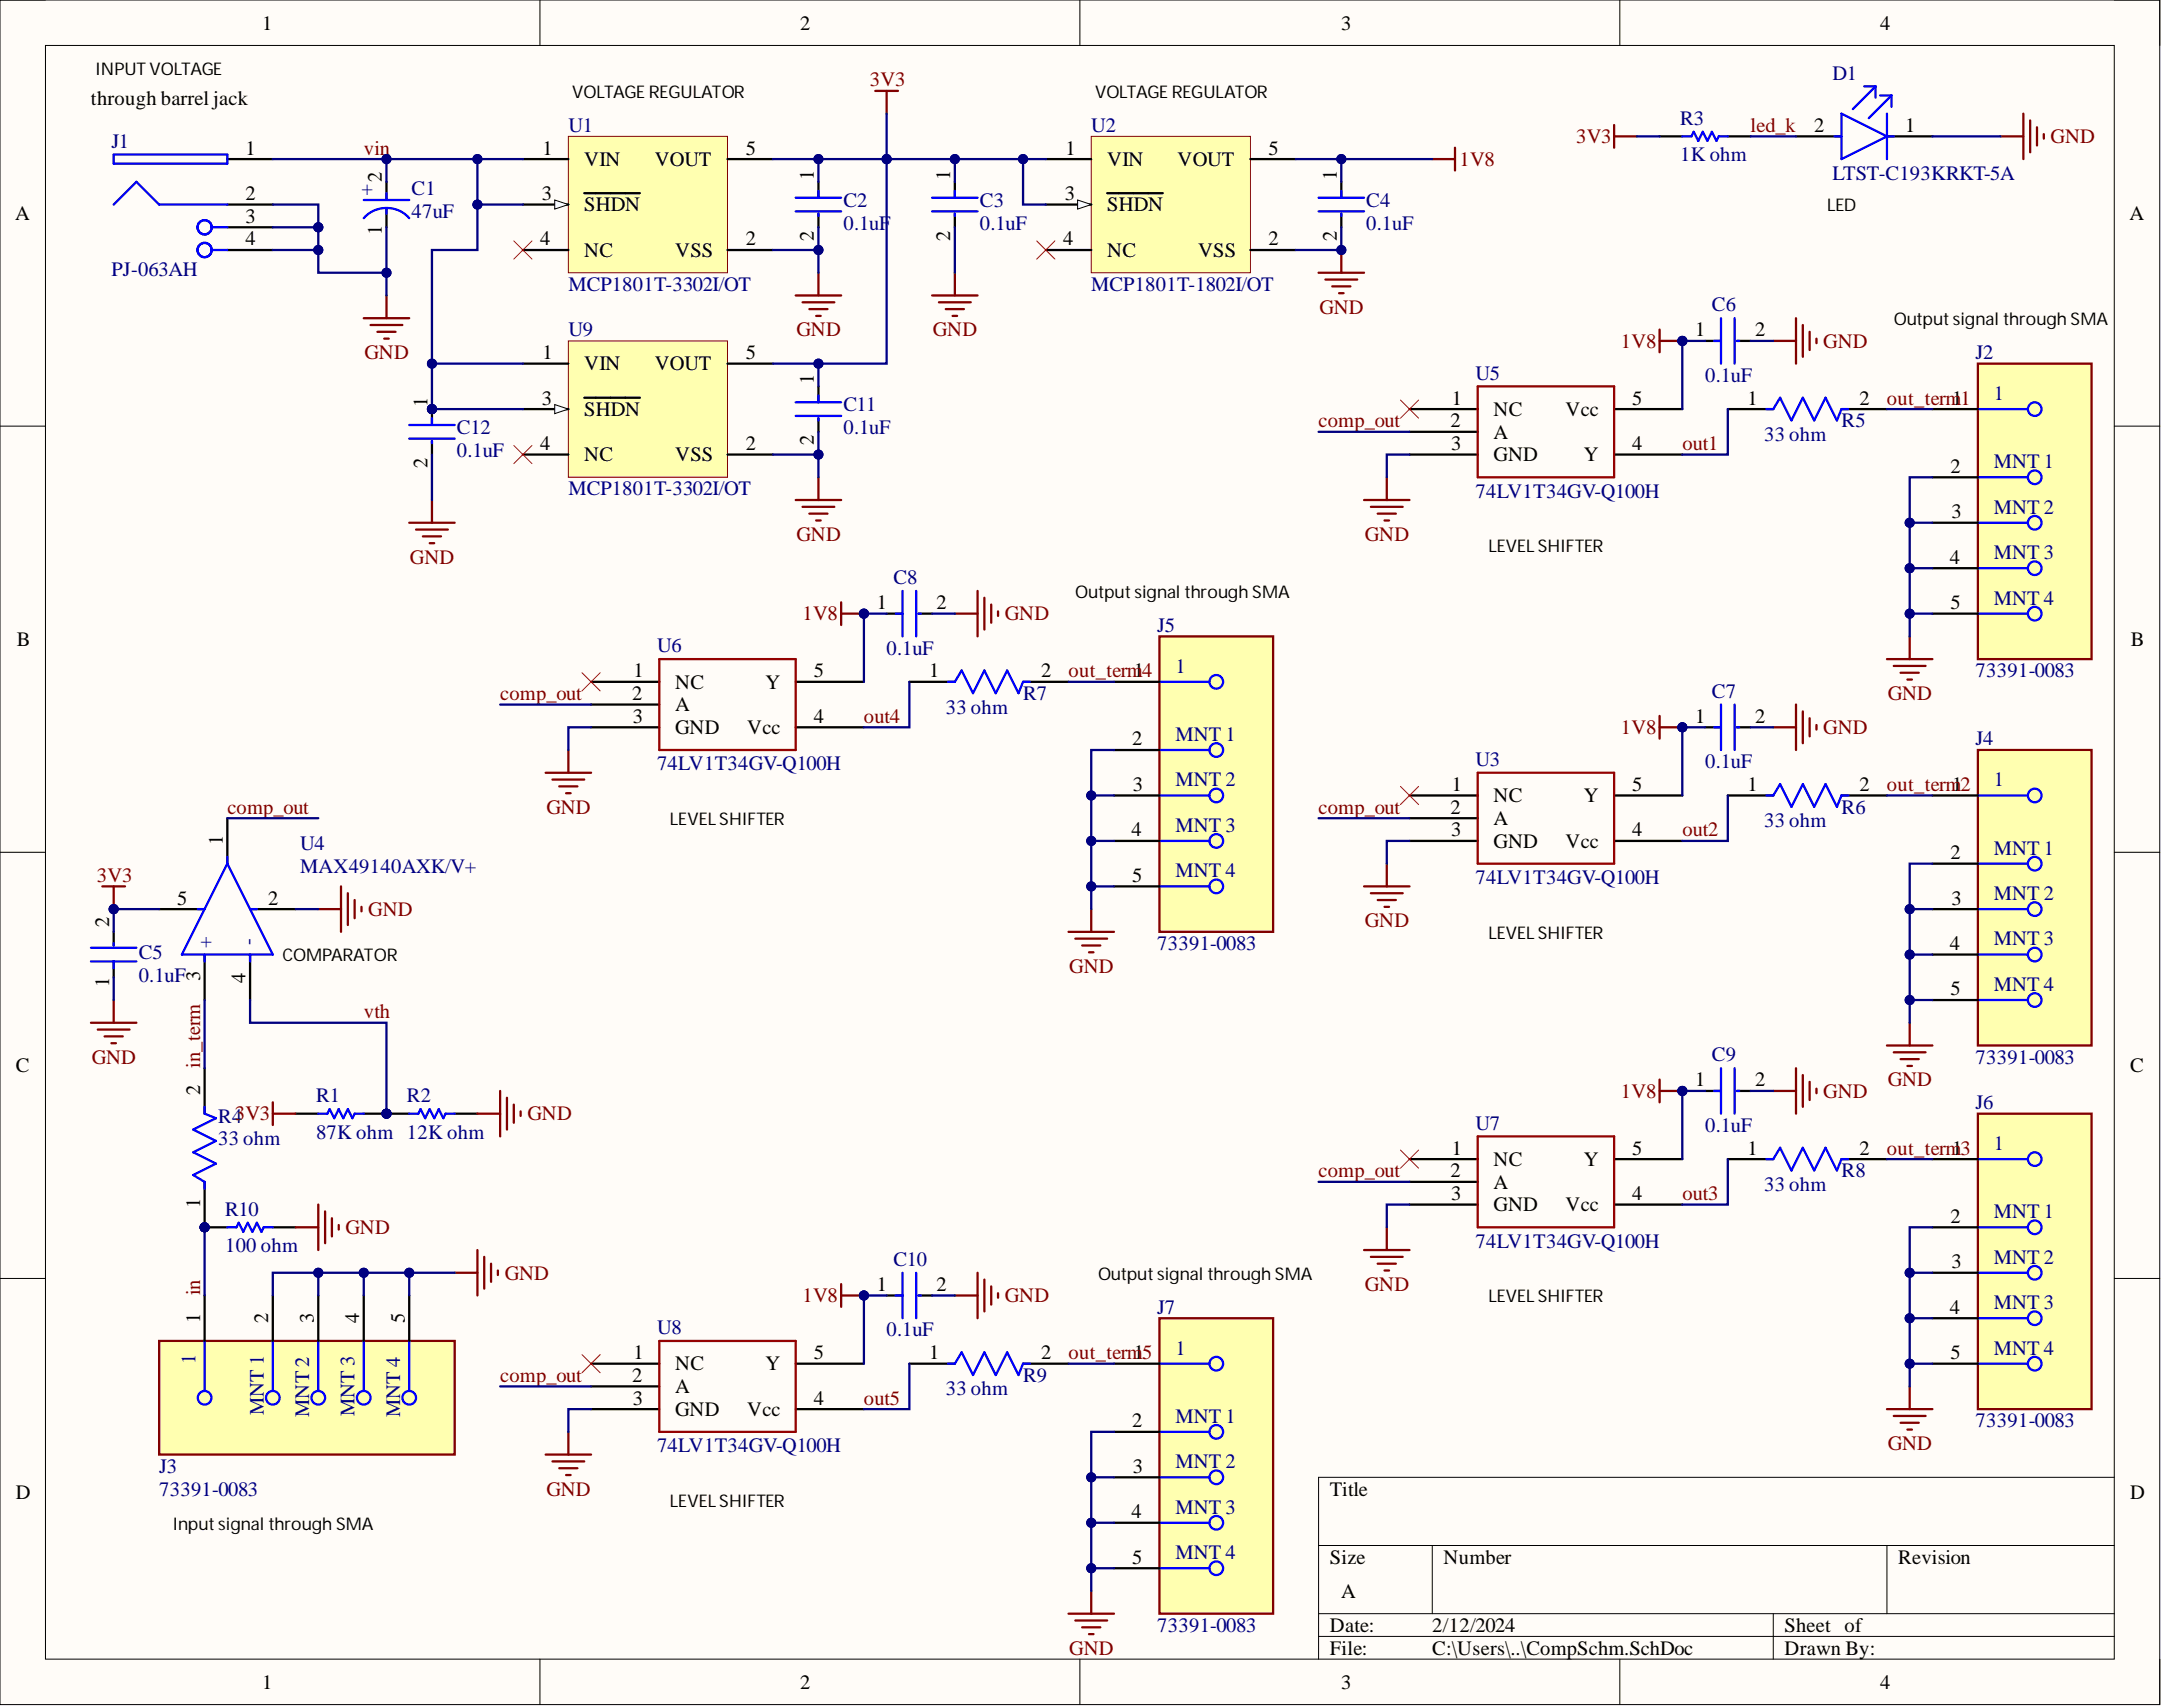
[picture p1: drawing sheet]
<svg xmlns="http://www.w3.org/2000/svg" width="241mm" height="190mm" viewBox="0 0 241 190" stroke-linecap="round" stroke-linejoin="round" font-family="sans-serif">
<defs><g id="words">
<g font-size="2.3">
<text x="29.3" y="3.3">1</text>
<text x="89.3" y="3.3">2</text>
<text x="149.7" y="3.3">3</text>
<text x="209.8" y="3.3">4</text>
<text x="10.1" y="11.7">through barrel jack</text>
<text x="27.4" y="17.2">1</text>
<text x="60.6" y="17.2">1</text>
<text x="83.2" y="17.2">5</text>
<text x="118.9" y="17.2">1</text>
<text x="141.6" y="17.2">5</text>
<text x="202.5" y="14.7">2</text>
<text x="212.6" y="14.7">1</text>
<text x="27.4" y="22.3">2</text>
<text x="42.6" y="20.3" transform="rotate(-90 42.6 20.3)">2</text>
<text x="60.5" y="22.3">3</text>
<text x="65.2" y="18.5">VIN</text>
<text x="65.2" y="23.6">SHDN</text>
<text x="73.1" y="18.5">VOUT</text>
<text x="90.8" y="20" transform="rotate(-90 90.8 20)">1</text>
<text x="106.1" y="20" transform="rotate(-90 106.1 20)">1</text>
<text x="118.8" y="22.3">3</text>
<text x="123.6" y="18.5">VIN</text>
<text x="123.6" y="23.6">SHDN</text>
<text x="131.4" y="18.5">VOUT</text>
<text x="149.2" y="20" transform="rotate(-90 149.2 20)">1</text>
<text x="1.7" y="24.5">A</text>
<text x="27.4" y="24.9">3</text>
<text x="27.4" y="27.4">4</text>
<text x="42.6" y="26.2" transform="rotate(-90 42.6 26.2)">1</text>
<text x="60.3" y="27.4">4</text>
<text x="65.2" y="28.7">NC</text>
<text x="75.4" y="28.7">VSS</text>
<text x="83.2" y="27.4">2</text>
<text x="90.8" y="26.9" transform="rotate(-90 90.8 26.9)">2</text>
<text x="106.1" y="26.9" transform="rotate(-90 106.1 26.9)">2</text>
<text x="118.7" y="27.4">4</text>
<text x="123.6" y="28.7">NC</text>
<text x="133.7" y="28.7">VSS</text>
<text x="141.6" y="27.4">2</text>
<text x="149.2" y="26.9" transform="rotate(-90 149.2 26.9)">2</text>
<text x="237.7" y="24.5">A</text>
<text x="60.6" y="40.1">1</text>
<text x="65.2" y="41.3">VIN</text>
<text x="73.1" y="41.3">VOUT</text>
<text x="83.2" y="40.1">5</text>
<text x="189.2" y="37.5">1</text>
<text x="195.9" y="37.5">2</text>
<text x="47.7" y="45.4" transform="rotate(-90 47.7 45.4)">1</text>
<text x="60.5" y="45.1">3</text>
<text x="65.2" y="46.4">SHDN</text>
<text x="90.8" y="42.9" transform="rotate(-90 90.8 42.9)">1</text>
<text x="161.9" y="47.7">2</text>
<text x="162.1" y="45.1">1</text>
<text x="166.7" y="46.4">NC</text>
<text x="174.7" y="46.4">Vcc</text>
<text x="182.2" y="45.1">5</text>
<text x="195" y="45.1">1</text>
<text x="207.6" y="45.1">2</text>
<text x="217.9" y="45.1">1</text>
<text x="47.7" y="52.3" transform="rotate(-90 47.7 52.3)">2</text>
<text x="60.3" y="50.2">4</text>
<text x="65.2" y="51.5">NC</text>
<text x="75.4" y="51.5">VSS</text>
<text x="83.2" y="50.2">2</text>
<text x="90.8" y="49.7" transform="rotate(-90 90.8 49.7)">2</text>
<text x="162" y="50.2">3</text>
<text x="166.7" y="49">A</text>
<text x="166.7" y="51.5">GND</text>
<text x="176.8" y="51.5">Y</text>
<text x="182.2" y="50.2">4</text>
<text x="217.7" y="52.8">2</text>
<text x="217.8" y="57.8">3</text>
<text x="217.6" y="62.9">4</text>
<text x="97.9" y="68">1</text>
<text x="104.5" y="68">2</text>
<text x="217.7" y="68">5</text>
<text x="1.9" y="72.1">B</text>
<text x="70.7" y="75.6">1</text>
<text x="75.4" y="76.9">NC</text>
<text x="85.4" y="76.9">Y</text>
<text x="90.8" y="75.6">5</text>
<text x="103.7" y="75.6">1</text>
<text x="116.2" y="75.6">2</text>
<text x="126.5" y="75.6">1</text>
<text x="237.8" y="72.1">B</text>
<text x="70.5" y="78.1">2</text>
<text x="70.6" y="80.7">3</text>
<text x="75.4" y="79.4">A</text>
<text x="75.4" y="81.9">GND</text>
<text x="83.4" y="81.9">Vcc</text>
<text x="90.8" y="80.7">4</text>
<text x="126.4" y="83.2">2</text>
<text x="189.2" y="80.7">1</text>
<text x="195.9" y="80.7">2</text>
<text x="126.4" y="88.3">3</text>
<text x="162.1" y="88.3">1</text>
<text x="166.7" y="89.5">NC</text>
<text x="176.8" y="89.5">Y</text>
<text x="182.2" y="88.3">5</text>
<text x="195" y="88.3">1</text>
<text x="207.6" y="88.3">2</text>
<text x="217.9" y="88.3">1</text>
<text x="24.9" y="94.4" transform="rotate(-90 24.9 94.4)">1</text>
<text x="126.3" y="93.3">4</text>
<text x="161.9" y="90.8">2</text>
<text x="162" y="93.3">3</text>
<text x="166.7" y="92.1">A</text>
<text x="166.7" y="94.6">GND</text>
<text x="174.7" y="94.6">Vcc</text>
<text x="182.2" y="93.3">4</text>
<text x="217.7" y="95.9">2</text>
<text x="19.8" y="100.9">5</text>
<text x="29.9" y="100.9">2</text>
<text x="126.4" y="98.4">5</text>
<text x="217.8" y="100.9">3</text>
<text x="12.2" y="103.5" transform="rotate(-90 12.2 103.5)">2</text>
<text x="217.6" y="106">4</text>
<text x="12.2" y="110.2" transform="rotate(-90 12.2 110.2)">1</text>
<text x="22.3" y="109.5" transform="rotate(-90 22.3 109.5)">3</text>
<text x="27.4" y="109.7" transform="rotate(-90 27.4 109.7)">4</text>
<text x="217.7" y="111.1">5</text>
<text x="1.8" y="119.6">C</text>
<text x="237.8" y="119.6">C</text>
<text x="22.3" y="122.3" transform="rotate(-90 22.3 122.3)">2</text>
<text x="189.2" y="121.2">1</text>
<text x="195.9" y="121.2">2</text>
<text x="161.9" y="131.4">2</text>
<text x="162.1" y="128.9">1</text>
<text x="166.7" y="130.1">NC</text>
<text x="176.8" y="130.1">Y</text>
<text x="182.2" y="128.9">5</text>
<text x="195" y="128.9">1</text>
<text x="207.6" y="128.9">2</text>
<text x="217.9" y="128.9">1</text>
<text x="22.3" y="134.8" transform="rotate(-90 22.3 134.8)">1</text>
<text x="162" y="133.9">3</text>
<text x="166.7" y="132.7">A</text>
<text x="166.7" y="135.2">GND</text>
<text x="174.7" y="135.2">Vcc</text>
<text x="182.2" y="133.9">4</text>
<text x="217.7" y="136.5">2</text>
<text x="217.8" y="141.5">3</text>
<text x="22.3" y="147.6" transform="rotate(-90 22.3 147.6)">1</text>
<text x="29.9" y="147.6" transform="rotate(-90 29.9 147.6)">2</text>
<text x="35" y="147.6" transform="rotate(-90 35 147.6)">3</text>
<text x="40.1" y="147.6" transform="rotate(-90 40.1 147.6)">4</text>
<text x="45.2" y="147.6" transform="rotate(-90 45.2 147.6)">5</text>
<text x="97.9" y="144.1">1</text>
<text x="104.5" y="144.1">2</text>
<text x="217.6" y="146.6">4</text>
<text x="70.5" y="154.2">2</text>
<text x="70.7" y="151.7">1</text>
<text x="75.4" y="152.9">NC</text>
<text x="75.4" y="155.5">A</text>
<text x="85.4" y="152.9">Y</text>
<text x="90.8" y="151.7">5</text>
<text x="103.7" y="151.7">1</text>
<text x="116.2" y="151.7">2</text>
<text x="126.5" y="151.7">1</text>
<text x="217.7" y="151.7">5</text>
<text x="70.6" y="156.8">3</text>
<text x="75.4" y="158">GND</text>
<text x="83.4" y="158">Vcc</text>
<text x="90.8" y="156.8">4</text>
<text x="126.4" y="159.3">2</text>
<text x="1.8" y="167.2">D</text>
<text x="126.4" y="164.4">3</text>
<text x="148.4" y="166.9">Title</text>
<text x="237.8" y="167.2">D</text>
<text x="126.3" y="169.4">4</text>
<text x="126.4" y="174.5">5</text>
<text x="148.4" y="174.5">Size</text>
<text x="149.7" y="178.3">A</text>
<text x="161.1" y="174.5">Number</text>
<text x="211.9" y="174.5">Revision</text>
<text x="148.4" y="182.1">Date:</text>
<text x="148.4" y="184.7">File:</text>
<text x="159.9" y="182.1">2/12/2024</text>
<text x="159.9" y="184.7">C:\Users\..\CompSchm.SchDoc</text>
<text x="199.2" y="182.1">Sheet of</text>
<text x="199.2" y="184.7">Drawn By:</text>
<text x="29.3" y="188.5">1</text>
<text x="89.3" y="188.5">2</text>
<text x="149.7" y="188.5">3</text>
<text x="209.8" y="188.5">4</text>
</g>
<g font-size="2.3" fill="#800000">
<text x="97.1" y="9.6">3V3</text>
<text x="40.6" y="17.2">vin</text>
<text x="175.9" y="16">3V3</text>
<text x="195.4" y="14.7">led_k</text>
<text x="228.9" y="16">GND</text>
<text x="162.9" y="18.5">1V8</text>
<text x="147.3" y="35">GND</text>
<text x="40.7" y="40.1">GND</text>
<text x="88.9" y="37.5">GND</text>
<text x="104.1" y="37.5">GND</text>
<text x="180.9" y="38.8">1V8</text>
<text x="203.5" y="38.8">GND</text>
<text x="147.2" y="47.7">comp_out</text>
<text x="210.6" y="45.1">out_term1</text>
<text x="187.8" y="50.2">out1</text>
<text x="45.8" y="62.9">GND</text>
<text x="88.9" y="60.4">GND</text>
<text x="152.3" y="60.4">GND</text>
<text x="89.6" y="69.2">1V8</text>
<text x="112.2" y="69.2">GND</text>
<text x="119.3" y="75.6">out_term4</text>
<text x="55.8" y="78.1">comp_out</text>
<text x="96.4" y="80.7">out4</text>
<text x="180.9" y="81.9">1V8</text>
<text x="203.5" y="81.9">GND</text>
<text x="210.7" y="78.1">GND</text>
<text x="210.6" y="88.3">out_term2</text>
<text x="25.4" y="90.8">comp_out</text>
<text x="61" y="90.8">GND</text>
<text x="147.2" y="90.8">comp_out</text>
<text x="187.8" y="93.3">out2</text>
<text x="10.8" y="98.4">3V3</text>
<text x="41.1" y="102.2">GND</text>
<text x="152.3" y="103.5">GND</text>
<text x="40.6" y="113.6">vth</text>
<text x="119.3" y="108.6">GND</text>
<text x="10.2" y="118.7">GND</text>
<text x="22.3" y="119.2" transform="rotate(-90 22.3 119.2)">in_term</text>
<text x="58.9" y="125">GND</text>
<text x="180.9" y="122.5">1V8</text>
<text x="203.5" y="122.5">GND</text>
<text x="210.7" y="121.2">GND</text>
<text x="147.2" y="131.4">comp_out</text>
<text x="210.6" y="128.9">out_term3</text>
<text x="38.6" y="137.7">GND</text>
<text x="187.8" y="133.9">out3</text>
<text x="56.3" y="142.8">GND</text>
<text x="22.3" y="144.6" transform="rotate(-90 22.3 144.6)">in</text>
<text x="89.6" y="145.3">1V8</text>
<text x="112.2" y="145.3">GND</text>
<text x="152.3" y="144.1">GND</text>
<text x="55.8" y="154.2">comp_out</text>
<text x="119.3" y="151.7">out_term5</text>
<text x="96.4" y="156.8">out5</text>
<text x="210.7" y="161.8">GND</text>
<text x="61" y="166.9">GND</text>
<text x="119.3" y="184.7">GND</text>
</g>
<g font-size="2.3" fill="#000080">
<text x="204.5" y="8.9">D1</text>
<text x="12.4" y="16.5">J1</text>
<text x="63.4" y="14.7">U1</text>
<text x="121.8" y="14.7">U2</text>
<text x="187.5" y="14">R3</text>
<text x="40.3" y="21.8">+</text>
<text x="45.9" y="21.8">C1</text>
<text x="94.1" y="23.1">C2</text>
<text x="109.4" y="23.1">C3</text>
<text x="152.5" y="23.1">C4</text>
<text x="187.5" y="18">1K ohm</text>
<text x="204.5" y="20">LTST-C193KRKT-5A</text>
<text x="45.9" y="24.3">47uF</text>
<text x="94.1" y="25.6">0.1uF</text>
<text x="109.4" y="25.6">0.1uF</text>
<text x="152.5" y="25.6">0.1uF</text>
<text x="12.4" y="30.8">PJ-063AH</text>
<text x="63.4" y="32.5">MCP1801T-3302I/OT</text>
<text x="121.8" y="32.5">MCP1801T-1802I/OT</text>
<text x="191.1" y="34.7">C6</text>
<text x="63.4" y="37.5">U9</text>
<text x="220.5" y="40.1">J2</text>
<text x="94.1" y="45.9">C11</text>
<text x="164.7" y="42.4">U5</text>
<text x="190.3" y="42.6">0.1uF</text>
<text x="205.5" y="47.7">R5</text>
<text x="222.5" y="44.6">1</text>
<text x="51" y="48.4">C12</text>
<text x="51" y="51">0.1uF</text>
<text x="94.1" y="48.4">0.1uF</text>
<text x="196.9" y="49.2">33 ohm</text>
<text x="222.5" y="52.3">MNT 1</text>
<text x="63.4" y="55.3">MCP1801T-3302I/OT</text>
<text x="164.7" y="55.5">74LV1T34GV-Q100H</text>
<text x="222.5" y="57.3">MNT 2</text>
<text x="99.7" y="65.2">C8</text>
<text x="222.5" y="62.4">MNT 3</text>
<text x="129.2" y="70.5">J5</text>
<text x="222.5" y="67.5">MNT 4</text>
<text x="73.3" y="72.8">U6</text>
<text x="99" y="73">0.1uF</text>
<text x="131.2" y="75.1">1</text>
<text x="191.1" y="77.9">C7</text>
<text x="220.5" y="75.6">73391-0083</text>
<text x="105.6" y="79.6">33 ohm</text>
<text x="114.2" y="78.1">R7</text>
<text x="131.2" y="82.7">MNT 1</text>
<text x="220.5" y="83.2">J4</text>
<text x="73.3" y="86">74LV1T34GV-Q100H</text>
<text x="131.2" y="87.8">MNT 2</text>
<text x="164.7" y="85.5">U3</text>
<text x="190.3" y="85.7">0.1uF</text>
<text x="222.5" y="87.8">1</text>
<text x="33.5" y="94.9">U4</text>
<text x="131.2" y="92.8">MNT 3</text>
<text x="196.9" y="92.3">33 ohm</text>
<text x="205.5" y="90.8">R6</text>
<text x="222.5" y="95.4">MNT 1</text>
<text x="33.5" y="97.4">MAX49140AXK/V+</text>
<text x="131.2" y="97.9">MNT 4</text>
<text x="164.7" y="98.7">74LV1T34GV-Q100H</text>
<text x="222.5" y="100.4">MNT 2</text>
<text x="15.5" y="107">C5</text>
<text x="23.6" y="105.8" transform="rotate(-90 23.6 105.8)">+</text>
<text x="28.4" y="105.5" transform="rotate(-90 28.4 105.5)">-</text>
<text x="129.2" y="106">73391-0083</text>
<text x="222.5" y="105.5">MNT 3</text>
<text x="15.5" y="109.6">0.1uF</text>
<text x="222.5" y="110.6">MNT 4</text>
<text x="191.1" y="118.5">C9</text>
<text x="220.5" y="118.7">73391-0083</text>
<text x="24.4" y="125.3">R43V3</text>
<text x="35.3" y="123">R1</text>
<text x="45.4" y="123">R2</text>
<text x="220.5" y="123.8">J6</text>
<text x="24.4" y="127.8">33 ohm</text>
<text x="35.3" y="127.1">87K ohm 12K ohm</text>
<text x="164.7" y="126.1">U7</text>
<text x="190.3" y="126.3">0.1uF</text>
<text x="205.5" y="131.4">R8</text>
<text x="222.5" y="128.3">1</text>
<text x="25.1" y="135.7">R10</text>
<text x="196.9" y="132.9">33 ohm</text>
<text x="222.5" y="136">MNT 1</text>
<text x="25.1" y="139.8">100 ohm</text>
<text x="99.7" y="141.3">C10</text>
<text x="164.7" y="139.2">74LV1T34GV-Q100H</text>
<text x="222.5" y="141">MNT 2</text>
<text x="73.3" y="148.9">U8</text>
<text x="99" y="149.1">0.1uF</text>
<text x="129.2" y="146.6">J7</text>
<text x="222.5" y="146.1">MNT 3</text>
<text x="21.8" y="152.3" transform="rotate(-90 21.8 152.3)">1</text>
<text x="105.6" y="155.7">33 ohm</text>
<text x="114.2" y="154.2">R9</text>
<text x="131.2" y="151.2">1</text>
<text x="222.5" y="151.2">MNT 4</text>
<text x="29.4" y="157.9" transform="rotate(-90 29.4 157.9)">MNT 1</text>
<text x="34.5" y="158.1" transform="rotate(-90 34.5 158.1)">MNT 2</text>
<text x="39.6" y="158" transform="rotate(-90 39.6 158)">MNT 3</text>
<text x="44.7" y="158.2" transform="rotate(-90 44.7 158.2)">MNT 4</text>
<text x="131.2" y="158.8">MNT 1</text>
<text x="220.5" y="159.3">73391-0083</text>
<text x="17.8" y="164.4">J3</text>
<text x="17.8" y="166.9">73391-0083</text>
<text x="73.3" y="162.1">74LV1T34GV-Q100H</text>
<text x="131.2" y="163.9">MNT 2</text>
<text x="131.2" y="168.9">MNT 3</text>
<text x="131.2" y="174">MNT 4</text>
<text x="129.2" y="182.1">73391-0083</text>
</g>
<g font-size="1.9">
<text x="10.7" y="8.4">INPUT VOLTAGE</text>
<text x="63.9" y="10.9">VOLTAGE REGULATOR</text>
<text x="122.2" y="10.9">VOLTAGE REGULATOR</text>
<text x="203.9" y="23.6">LED</text>
<text x="211.4" y="36.3">Outputsignal through SMA</text>
<text x="166.1" y="61.6">LEVELSHIFTER</text>
<text x="120" y="66.7">Outputsignal through SMA</text>
<text x="74.8" y="92.1">LEVELSHIFTER</text>
<text x="31.5" y="107.3">COMPARATOR</text>
<text x="166.1" y="104.8">LEVELSHIFTER</text>
<text x="122.6" y="142.8">Outputsignal through SMA</text>
<text x="166.1" y="145.3">LEVELSHIFTER</text>
<text x="19.3" y="170.7">Inputsignal through SMA</text>
<text x="74.8" y="168.2">LEVELSHIFTER</text>
</g>
</g></defs>
<path d="M0 0h241v190.2h-241z" fill-rule="evenodd" fill="#fffcf8"/>
<path d="M0 0h241v190.2h-241z" fill="none" stroke="#000" stroke-width=".11"/>
<path d="M5.1 5.1h230.9v180.1h-230.9z" fill-rule="evenodd" fill="#fffcf8"/>
<g fill="none" stroke="#000" stroke-width=".11">
<path d="M0 0h5.1M5.1 5.1h230.9v180.1h-230.9zM60.3 0v5.1M120.5 0v5.1M180.8 0v5.1M236 0h5v5.1M0 47.6h5.1M236 47.6h5M0 95.1h5.1M236 95.1h5M0 142.7h5.1M236 142.7h5"/>
<path d="M147.2 172.5h88.8M159.9 172.5v7.6M210.6 172.5v7.6M236 164.9h-88.8v20.3M60.3 185.2v5M120.5 185.2v5M147.2 180.1h88.8M147.2 182.6h88.8M180.8 185.2v5M197.9 180.1v5.1M241 185.2v5"/>
</g>
<path d="M25.4 17.8h5M25.4 22.8h5M25.4 25.4h5M25.4 27.9h5" fill="none" stroke="#000" stroke-width=".25"/>
<g fill="none" stroke="#00f" stroke-width=".25">
<path d="M12.7 17.2h12.7v1.1h-12.7zM12.7 22.8l2.5-2.5 2.6 2.5h7.6M23.6 27.9h1.8M23.6 25.4h1.8"/>
<circle cx="22.8" cy="27.9" r=".79"/>
<circle cx="22.8" cy="25.4" r=".79"/>
<circle cx="22.8" cy="25.4" r=".8"/>
<circle cx="22.8" cy="27.9" r=".8"/>
</g>
<path d="M121.8 15.2h17.8v15.2h-17.8z" fill-rule="evenodd" fill="#ffffb0"/>
<path d="M121.8 15.2h17.8v15.2h-17.8z" fill="none" stroke="#800000" stroke-width=".11"/>
<path d="M116.7 17.8h5.1M116.7 22.8h5.1M139.6 27.9h5" fill="none" stroke="#000" stroke-width=".25"/>
<path d="M120.3 22.3l1.5 .5-1.5 .5z" fill="#f8fcff"/>
<path d="M120.3 22.3l1.5 .5-1.5 .5z" fill="none" stroke="#000" stroke-width=".11"/>
<path d="M139.6 17.8h5M116.7 27.9h5.1M123.6 21.6h6.2" fill="none" stroke="#000" stroke-width=".25"/>
<path d="M17.8 149.6h32.9v12.7h-32.9z" fill-rule="evenodd" fill="#ffffb0"/>
<path d="M17.8 149.6h32.9v12.7h-32.9z" fill="none" stroke="#800000" stroke-width=".25"/>
<g fill="none" stroke="#00f" stroke-width=".25">
<path d="M22.8 149.6v5.6M30.4 149.6v5.6M35.5 149.6v5.6M40.6 149.6v5.6M45.7 149.6v5.6"/>
<circle cx="22.8" cy="156" r=".76"/>
<circle cx="30.4" cy="156" r=".76"/>
<circle cx="35.5" cy="156" r=".76"/>
<circle cx="40.6" cy="156" r=".76"/>
<circle cx="45.7" cy="156" r=".76"/>
</g>
<path d="M22.8 144.6v5M30.4 144.6v5M35.5 144.6v5M40.6 144.6v5M45.7 144.6v5" fill="none" stroke="#000" stroke-width=".25"/>
<path d="M220.8 40.6h12.6v33h-12.6z" fill-rule="evenodd" fill="#ffffb0"/>
<path d="M40.6 35.5h5.1M41.4 36.3h3.5M42.1 37h2.1M42.9 37.8h.5M43.1 33v2.5M88.8 33h5.1M89.6 33.7h3.5M90.3 34.5h2.1M91.1 35.3h.5M91.3 30.4v2.6M220.8 40.6h12.6v33h-12.6z" fill="none" stroke="#800000" stroke-width=".25"/>
<g fill="none" stroke="#00f" stroke-width=".25">
<path d="M88.8 22.1h5.1M88.8 23.6h5.1M91.3 21.3v.8M91.3 23.8v.3M220.8 45.7h5.5M220.8 53.3h5.5M220.8 58.3h5.5M220.8 63.4h5.5M220.8 68.5h5.5"/>
<circle cx="227.1" cy="53.3" r=".76"/>
<circle cx="227.1" cy="58.3" r=".76"/>
<circle cx="227.1" cy="45.7" r=".76"/>
<circle cx="227.1" cy="63.4" r=".76"/>
<circle cx="227.1" cy="68.5" r=".76"/>
</g>
<path d="M91.3 20.3v1.8M91.3 23.8v1.6M215.7 45.7h5.1M215.7 53.3h5.1M215.7 58.3h5.1M215.7 63.4h5.1M215.7 68.5h5.1" fill="none" stroke="#000" stroke-width=".25"/>
<path d="M115.7 26.9l2 2M117.7 26.9l-2 2" fill="none" stroke="#f00" stroke-width=".11"/>
<path d="M63.4 15.2h17.8v15.2h-17.8z" fill-rule="evenodd" fill="#ffffb0"/>
<path d="M63.4 15.2h17.8v15.2h-17.8z" fill="none" stroke="#800000" stroke-width=".11"/>
<path d="M58.4 17.8h5M58.4 22.8h5M81.2 27.9h5.1" fill="none" stroke="#000" stroke-width=".25"/>
<path d="M61.9 22.3l1.5 .5-1.5 .5z" fill="#f8fcff"/>
<path d="M61.9 22.3l1.5 .5-1.5 .5z" fill="none" stroke="#000" stroke-width=".11"/>
<path d="M81.2 17.8h5.1M58.4 27.9h5M65.2 21.6h6.2M106.6 20.3v1.8M106.6 23.8v1.6M149.7 20.3v1.8M149.7 23.8v1.6" fill="none" stroke="#000" stroke-width=".25"/>
<path d="M57.3 26.9l2.1 2M59.4 26.9l-2.1 2" fill="none" stroke="#f00" stroke-width=".11"/>
<path d="M104 22.1h5.1M104 23.6h5.1M106.6 21.3v.8M106.6 23.8v.3M147.2 22.1h5M147.2 23.6h5M149.7 21.3v.8M149.7 23.8v.3" fill="none" stroke="#00f" stroke-width=".25"/>
<path d="M104 33h5.1M104.8 33.7h3.5M105.6 34.5h2M106.3 35.3h.5M106.6 30.4v2.6M147.2 30.4h5M147.9 31.2h3.6M148.7 32h2M149.5 32.7h.5M149.7 27.9v2.5" fill="none" stroke="#800000" stroke-width=".25"/>
<circle cx="149.7" cy="27.9" r=".51" fill="#000080"/>
<circle cx="149.7" cy="27.9" r=".51" fill="none" stroke="#000080" stroke-width=".11"/>
<path d="M25.4 91.3v5.1M17.8 101.5h5M22.8 106.5v5.1M27.9 106.5v5.1M27.9 101.5h5.1" fill="none" stroke="#000" stroke-width=".25"/>
<path d="M25.4 96.4l5 10.1h-10.1zM25.4 95.6v.8M22.1 101.5h.7M22.8 106.5v.8M27.9 106.5v.8M27.9 101.5h.8" fill="none" stroke="#00f" stroke-width=".25"/>
<path d="M38.1 98.9v5.1M38.8 99.7v3.5M35.5 101.5h2.6M39.6 100.4v2.1M40.3 101.2v.5M53.3 139.5v5.1M50.7 142h2.6M54 140.3v3.5M54.8 141v2.1M55.6 141.8v.5" fill="none" stroke="#800000" stroke-width=".25"/>
<circle cx="43.1" cy="124.3" r=".51" fill="#000080"/>
<circle cx="43.1" cy="124.3" r=".51" fill="none" stroke="#000080" stroke-width=".11"/>
<path d="M33 124.3h2.5M40.6 124.3h2.5" fill="none" stroke="#000" stroke-width=".25"/>
<circle cx="43.1" cy="124.3" r=".51" fill="#000080"/>
<circle cx="43.1" cy="124.3" r=".51" fill="none" stroke="#000080" stroke-width=".11"/>
<path d="M35.5 124.3h1l.3-.5 .5 1 .5-1 .5 1 .5-1 .5 1 .3-.5h1" fill="none" stroke="#00f" stroke-width=".25"/>
<circle cx="43.1" cy="124.3" r=".51" fill="#000080"/>
<circle cx="43.1" cy="124.3" r=".51" fill="none" stroke="#000080" stroke-width=".11"/>
<path d="M43.1 124.3h2.6" fill="none" stroke="#000" stroke-width=".25"/>
<circle cx="43.1" cy="124.3" r=".51" fill="#000080"/>
<circle cx="43.1" cy="124.3" r=".51" fill="none" stroke="#000080" stroke-width=".11"/>
<path d="M185.2 15.2h2.6M192.8 15.2h2.6M200.5 15.2h5M210.6 15.2h5.1M190.3 38h1.8M193.9 38h1.5M12.7 104v1.5M12.7 107.3v1.8M50.7 124.3h2.6" fill="none" stroke="#000" stroke-width=".25"/>
<g fill="none" stroke="#00f" stroke-width=".25">
<path d="M187.8 15.2h1l.2-.5 .5 1 .5-1 .6 1 .5-1 .5 1 .2-.5h1M204.8 15.2h.7M205.5 12.7l5.1 2.5-5.1 2.6zM208.1 9.6h1.2M209.3 9.6l-2.5 2.6M209.3 9.6v1.3M209.8 10.7h1.3M210.6 12.7v5.1M210.6 15.2h.8M211.1 10.7l-2.5 2.5M211.1 10.7v1.2M191.3 38h.8"/>
<path d="M192.1 35.5v5.1M193.6 35.5v5.1M193.9 38h.2M10.1 107.3h5.1M10.1 105.8h5.1M12.7 105.3v.2M12.7 107.3v.8M45.7 124.3h1l.2-.5 .5 1 .6-1 .5 1 .5-1 .5 1 .2-.5h1"/>
</g>
<g fill="none" stroke="#800000" stroke-width=".25">
<path d="M223.3 15.2h2.5M225.8 12.7v5.1M226.6 13.4v3.6M227.3 14.2v2M228.1 15v.5M197.9 38h2.6M200.5 35.5v5.1M201.2 36.3v3.5M202 37v2.1M202.7 37.8v.5M210.6 73.6h5.1M211.4 74.3h3.5"/>
<path d="M212.1 75.1h2.1M212.9 75.8h.5M213.1 71v2.6M10.1 114.1h5.1M10.9 114.9h3.6M11.7 115.7h2M12.4 116.4h.5M12.7 111.6v2.5"/>
</g>
<circle cx="22.8" cy="137" r=".51" fill="#000080"/>
<circle cx="22.8" cy="137" r=".51" fill="none" stroke="#000080" stroke-width=".11"/>
<path d="M22.8 131.9v5.1" fill="none" stroke="#000" stroke-width=".25"/>
<circle cx="22.8" cy="137" r=".51" fill="#000080"/>
<circle cx="22.8" cy="137" r=".51" fill="none" stroke="#000080" stroke-width=".11"/>
<path d="M43.1 20.3v2M43.1 23.3v2.1M192.8 45.7h5.1M205.5 45.7h5.1M22.8 119.2v5.1" fill="none" stroke="#000" stroke-width=".25"/>
<path d="M40.6 24.3a3.4 3.4 0 0 1 5.1 0M40.6 22.3h5.1M43.1 21.6v.7M43.1 23.3v.5M197.2 45.7h.7l.8-1.3 1.2 2.5 1.3-2.5 1.3 2.5 1.3-2.5 1.2 2.5 .5-1.2h.8M22.8 123.5v.8l1.3 .5-2.5 1.3 2.5 1.2-2.5 1.3 2.5 1.3-2.5 1.2 1.2 .8v.8" fill="none" stroke="#00f" stroke-width=".25"/>
<g fill="none" stroke="#800000" stroke-width=".25">
<path d="M97.7 10.1h2.5M99 10.1v2.6M159.9 17.8h2.5M162.4 16.5v2.5M180.2 14v2.5M180.2 15.2h2.5M11.4 98.9h2.6M12.7 98.9v2.6M30.4 124.3h2.6M30.4 123v2.6M53.3 124.3h2.5M55.8 121.7v5.1"/>
<path d="M56.6 122.5v3.6M57.3 123.3v2M58.1 124v.5"/>
</g>
<circle cx="12.7" cy="101.5" r=".51" fill="#000080"/>
<circle cx="12.7" cy="101.5" r=".51" fill="none" stroke="#000080" stroke-width=".11"/>
<path d="M185.2 36.8v2.5M185.2 38h2.6" fill="none" stroke="#800000" stroke-width=".25"/>
<circle cx="187.8" cy="38" r=".51" fill="#000080"/>
<circle cx="187.8" cy="38" r=".51" fill="none" stroke="#000080" stroke-width=".11"/>
<path d="M157.3 45.7h7.6M157.3 48.2h7.6M157.3 50.7h7.6M180.2 45.7h7.6M180.2 50.7h7.6" fill="none" stroke="#000" stroke-width=".25"/>
<path d="M164.9 43.1h15.3v10.2h-15.3z" fill="none" stroke="#980000" stroke-width=".25"/>
<path d="M156.3 44.6l2 2.1M158.3 44.6l-2 2.1" fill="none" stroke="#f00" stroke-width=".11"/>
<path d="M152.2 55.8h5.1M153 56.6h3.6M153.8 57.3h2M154.5 58.1h.5M154.8 53.3v2.5" fill="none" stroke="#800000" stroke-width=".25"/>
<path d="M220.8 83.7h12.6v33h-12.6z" fill-rule="evenodd" fill="#ffffb0"/>
<path d="M152.2 98.9h5.1M153 99.7h3.6M154.8 96.4v2.5M220.8 83.7h12.6v33h-12.6zM153.8 100.4h2M154.5 101.2h.5M210.6 116.7h5.1M211.4 117.4h3.5M212.1 118.2h2.1M212.9 119h.5M213.1 114.1v2.6" fill="none" stroke="#800000" stroke-width=".25"/>
<g fill="none" stroke="#00f" stroke-width=".25">
<path d="M220.8 88.8h5.5M220.8 96.4h5.5M220.8 101.5h5.5M220.8 106.5h5.5M220.8 111.6h5.5"/>
<circle cx="227.1" cy="88.8" r=".76"/>
<circle cx="227.1" cy="96.4" r=".76"/>
<circle cx="227.1" cy="111.6" r=".76"/>
<circle cx="227.1" cy="101.5" r=".76"/>
<circle cx="227.1" cy="106.5" r=".76"/>
</g>
<path d="M157.3 88.8h7.6M157.3 91.3h7.6M157.3 93.8h7.6M180.2 88.8h7.6M180.2 93.8h7.6M215.7 88.8h5.1M215.7 96.4h5.1M215.7 101.5h5.1M215.7 106.5h5.1M215.7 111.6h5.1" fill="none" stroke="#000" stroke-width=".25"/>
<path d="M164.9 86.2h15.3v10.2h-15.3z" fill="none" stroke="#980000" stroke-width=".25"/>
<path d="M156.3 87.8l2 2M158.3 87.8l-2 2" fill="none" stroke="#f00" stroke-width=".11"/>
<path d="M220.8 124.3h12.6v33h-12.6z" fill-rule="evenodd" fill="#ffffb0"/>
<path d="M152.2 139.5h5.1M154.8 137v2.5M220.8 124.3h12.6v33h-12.6zM153 140.3h3.6M153.8 141h2M154.5 141.8h.5M210.6 157.3h5.1M211.4 158h3.5M212.1 158.8h2.1M212.9 159.5h.5M213.1 154.7v2.6" fill="none" stroke="#800000" stroke-width=".25"/>
<g fill="none" stroke="#00f" stroke-width=".25">
<path d="M220.8 129.4h5.5M220.8 137h5.5M220.8 142h5.5M220.8 147.1h5.5M220.8 152.2h5.5"/>
<circle cx="227.1" cy="137" r=".76"/>
<circle cx="227.1" cy="129.4" r=".76"/>
<circle cx="227.1" cy="147.1" r=".76"/>
<circle cx="227.1" cy="152.2" r=".76"/>
<circle cx="227.1" cy="142" r=".76"/>
</g>
<path d="M157.3 129.4h7.6M157.3 131.9h7.6M157.3 134.4h7.6M180.2 129.4h7.6M180.2 134.4h7.6M215.7 129.4h5.1M215.7 137h5.1M215.7 142h5.1M215.7 147.1h5.1M215.7 152.2h5.1" fill="none" stroke="#000" stroke-width=".25"/>
<path d="M164.9 126.8h15.3v10.2h-15.3z" fill="none" stroke="#980000" stroke-width=".25"/>
<path d="M156.3 128.3l2 2.1M158.3 128.3l-2 2.1" fill="none" stroke="#f00" stroke-width=".11"/>
<path d="M129.4 147.1h12.7v33h-12.7z" fill-rule="evenodd" fill="#ffffb0"/>
<path d="M63.4 159.8v2.5M129.4 147.1h12.7v33h-12.7zM60.9 162.3h5.1M61.7 163.1h3.5M62.4 163.9h2M63.2 164.6h.5M121.8 177.5v2.6M119.3 180.1h5M120 180.8h3.6M120.8 181.6h2M121.5 182.4h.5" fill="none" stroke="#800000" stroke-width=".25"/>
<g fill="none" stroke="#00f" stroke-width=".25">
<path d="M129.4 152.2h5.6M129.4 159.8h5.6M129.4 164.9h5.6M129.4 169.9h5.6M129.4 175h5.6"/>
<circle cx="135.7" cy="152.2" r=".76"/>
<circle cx="135.7" cy="159.8" r=".76"/>
<circle cx="135.7" cy="175" r=".76"/>
<circle cx="135.7" cy="164.9" r=".76"/>
<circle cx="135.7" cy="169.9" r=".76"/>
</g>
<path d="M66 152.2h7.6M66 154.7h7.6M66 157.3h7.6M88.8 152.2h7.6M88.8 157.3h7.6M124.3 152.2h5.1M124.3 159.8h5.1M124.3 164.9h5.1M124.3 169.9h5.1M124.3 175h5.1" fill="none" stroke="#000" stroke-width=".25"/>
<path d="M73.6 149.6h15.2v10.2h-15.2z" fill="none" stroke="#980000" stroke-width=".25"/>
<path d="M65 151.2l2 2M67 151.2l-2 2" fill="none" stroke="#f00" stroke-width=".11"/>
<path d="M129.4 71h12.7v33h-12.7z" fill-rule="evenodd" fill="#ffffb0"/>
<path d="M129.4 71h12.7v33h-12.7zM60.9 86.2h5.1M61.7 87h3.5M62.4 87.8h2M63.2 88.5h.5M63.4 83.7v2.5M119.3 104h5M120 104.8h3.6M120.8 105.5h2M121.5 106.3h.5M121.8 101.5v2.5" fill="none" stroke="#800000" stroke-width=".25"/>
<g fill="none" stroke="#00f" stroke-width=".25">
<path d="M129.4 76.1h5.6M129.4 83.7h5.6M129.4 88.8h5.6M129.4 93.8h5.6M129.4 98.9h5.6"/>
<circle cx="135.7" cy="76.1" r=".76"/>
<circle cx="135.7" cy="83.7" r=".76"/>
<circle cx="135.7" cy="88.8" r=".76"/>
<circle cx="135.7" cy="93.8" r=".76"/>
<circle cx="135.7" cy="98.9" r=".76"/>
</g>
<path d="M66 76.1h7.6M66 78.6h7.6M88.8 76.1h7.6M124.3 76.1h5.1M66 81.2h7.6M88.8 81.2h7.6M124.3 83.7h5.1M124.3 88.8h5.1M124.3 93.8h5.1M124.3 98.9h5.1" fill="none" stroke="#000" stroke-width=".25"/>
<path d="M73.6 73.6h15.2v10.1h-15.2z" fill="none" stroke="#980000" stroke-width=".25"/>
<path d="M65 75.1l2 2M67 75.1l-2 2" fill="none" stroke="#f00" stroke-width=".11"/>
<circle cx="22.8" cy="137" r=".51" fill="#000080"/>
<circle cx="22.8" cy="137" r=".51" fill="none" stroke="#000080" stroke-width=".11"/>
<path d="M22.8 137h2.6" fill="none" stroke="#000" stroke-width=".25"/>
<circle cx="22.8" cy="137" r=".51" fill="#000080"/>
<circle cx="22.8" cy="137" r=".51" fill="none" stroke="#000080" stroke-width=".11"/>
<path d="M190.3 81.2h1.8M192.8 88.8h5.1M193.9 81.2h1.5M205.5 88.8h5.1M30.4 137h2.6" fill="none" stroke="#000" stroke-width=".25"/>
<path d="M192.1 78.6v5.1M193.6 78.6v5.1M191.3 81.2h.8M193.9 81.2h.2M197.2 88.8h.7l.8-1.3 1.2 2.5 1.3-2.5 1.3 2.5 1.3-2.5 1.2 2.5 .5-1.2h.8M25.4 137h1l.2-.5 .5 1 .6-1 .5 1 .5-1 .5 1 .2-.5h1" fill="none" stroke="#00f" stroke-width=".25"/>
<path d="M185.2 79.9v2.5M200.5 78.6v5.1M201.2 79.4v3.5M185.2 81.2h2.6M197.9 81.2h2.6M202 80.2v2M202.7 80.9v.5M33 137h2.5M35.5 134.4v5.1M36.3 135.2v3.5M37 136v2M37.8 136.7v.5" fill="none" stroke="#800000" stroke-width=".25"/>
<circle cx="187.8" cy="81.2" r=".51" fill="#000080"/>
<circle cx="187.8" cy="81.2" r=".51" fill="none" stroke="#000080" stroke-width=".11"/>
<path d="M190.3 121.7h1.8M192.8 129.4h5.1M193.9 121.7h1.5M205.5 129.4h5.1" fill="none" stroke="#000" stroke-width=".25"/>
<path d="M192.1 119.2v5.1M193.6 119.2v5.1M191.3 121.7h.8M193.9 121.7h.2M197.2 129.4h.7l.8-1.3 1.2 2.5 1.3-2.5 1.3 2.5 1.3-2.5 1.2 2.5 .5-1.2h.8" fill="none" stroke="#00f" stroke-width=".25"/>
<path d="M200.5 119.2v5.1M201.2 120v3.5M185.2 121.7h2.6M185.2 120.5v2.5M197.9 121.7h2.6M202 120.7v2.1M202.7 121.5v.5" fill="none" stroke="#800000" stroke-width=".25"/>
<circle cx="187.8" cy="121.7" r=".51" fill="#000080"/>
<circle cx="187.8" cy="121.7" r=".51" fill="none" stroke="#000080" stroke-width=".11"/>
<path d="M99 144.6h1.7M101.5 152.2h5.1M102.5 144.6h1.5M114.2 152.2h5.1" fill="none" stroke="#000" stroke-width=".25"/>
<path d="M100 144.6h.7M100.7 142v5.1M102.3 142v5.1M102.5 144.6h.3M105.8 152.2h.8l.7-1.3 1.3 2.6 1.3-2.6 1.2 2.6 1.3-2.6 1.3 2.6 .5-1.3h.7" fill="none" stroke="#00f" stroke-width=".25"/>
<path d="M93.9 144.6h2.5M93.9 143.3v2.5M106.6 144.6h2.5M109.1 142v5.1M109.9 142.8v3.6M110.6 143.6v2M111.4 144.3v.5" fill="none" stroke="#800000" stroke-width=".25"/>
<circle cx="96.4" cy="144.6" r=".51" fill="#000080"/>
<circle cx="96.4" cy="144.6" r=".51" fill="none" stroke="#000080" stroke-width=".11"/>
<path d="M99 68.5h1.7M101.5 76.1h5.1M102.5 68.5h1.5M114.2 76.1h5.1" fill="none" stroke="#000" stroke-width=".25"/>
<path d="M100 68.5h.7M100.7 65.9v5.1M102.3 65.9v5.1M102.5 68.5h.3M105.8 76.1h.8l.7-1.3 1.3 2.6 1.3-2.6 1.2 2.6 1.3-2.6 1.3 2.6 .5-1.3h.7" fill="none" stroke="#00f" stroke-width=".25"/>
<path d="M93.9 68.5h2.5M93.9 67.2v2.6M106.6 68.5h2.5M109.1 65.9v5.1M109.9 66.7v3.6M110.6 67.5v2M111.4 68.2v.5" fill="none" stroke="#800000" stroke-width=".25"/>
<circle cx="96.4" cy="68.5" r=".51" fill="#000080"/>
<circle cx="96.4" cy="68.5" r=".51" fill="none" stroke="#000080" stroke-width=".11"/>
<path d="M91.3 43.1v1.8M91.3 46.7v1.5" fill="none" stroke="#000" stroke-width=".25"/>
<path d="M88.8 44.9h5.1M88.8 46.4h5.1M91.3 44.1v.8M91.3 46.7v.2" fill="none" stroke="#00f" stroke-width=".25"/>
<path d="M88.8 55.8h5.1M89.6 56.6h3.5M90.3 57.3h2.1M91.1 58.1h.5M91.3 53.3v2.5" fill="none" stroke="#800000" stroke-width=".25"/>
<path d="M63.4 38h17.8v15.3h-17.8z" fill-rule="evenodd" fill="#ffffb0"/>
<path d="M63.4 38h17.8v15.3h-17.8z" fill="none" stroke="#800000" stroke-width=".11"/>
<path d="M58.4 40.6h5M58.4 45.7h5M81.2 50.7h5.1" fill="none" stroke="#000" stroke-width=".25"/>
<path d="M61.9 45.1l1.5 .6-1.5 .5z" fill="#f8fcff"/>
<path d="M61.9 45.1l1.5 .6-1.5 .5z" fill="none" stroke="#000" stroke-width=".11"/>
<path d="M58.4 50.7h5M65.2 44.4h6.2M81.2 40.6h5.1" fill="none" stroke="#000" stroke-width=".25"/>
<path d="M57.3 49.7l2.1 2M59.4 49.7l-2.1 2" fill="none" stroke="#f00" stroke-width=".11"/>
<circle cx="48.2" cy="45.7" r=".51" fill="#000080"/>
<circle cx="48.2" cy="45.7" r=".51" fill="none" stroke="#000080" stroke-width=".11"/>
<path d="M48.2 45.7v1.7" fill="none" stroke="#000" stroke-width=".25"/>
<circle cx="48.2" cy="45.7" r=".51" fill="#000080"/>
<circle cx="48.2" cy="45.7" r=".51" fill="none" stroke="#000080" stroke-width=".11"/>
<path d="M48.2 49.2v1.5" fill="none" stroke="#000" stroke-width=".25"/>
<path d="M45.7 47.4h5M45.7 49h5M48.2 46.7v.7M48.2 49.2v.3" fill="none" stroke="#00f" stroke-width=".25"/>
<path d="M45.7 58.3h5M46.4 59.1h3.6M47.2 59.9h2M48.2 55.8v2.5M48 60.6h.5" fill="none" stroke="#800000" stroke-width=".25"/>
<path d="M30.4 22.8h5.1v2.6" fill="none" stroke="#000080" stroke-width=".25"/>
<circle cx="35.5" cy="25.4" r=".51" fill="#000080"/>
<circle cx="35.5" cy="25.4" r=".51" fill="none" stroke="#000080" stroke-width=".11"/>
<path d="M30.4 25.4h5.1" fill="none" stroke="#000080" stroke-width=".25"/>
<circle cx="35.5" cy="25.4" r=".51" fill="#000080"/>
<circle cx="35.5" cy="25.4" r=".51" fill="none" stroke="#000080" stroke-width=".11"/>
<path d="M43.1 17.8v2.5" fill="none" stroke="#000080" stroke-width=".25"/>
<circle cx="43.1" cy="17.8" r=".51" fill="#000080"/>
<circle cx="43.1" cy="17.8" r=".51" fill="none" stroke="#000080" stroke-width=".11"/>
<path d="M30.4 27.9h5.1" fill="none" stroke="#000080" stroke-width=".25"/>
<circle cx="35.5" cy="27.9" r=".51" fill="#000080"/>
<circle cx="35.5" cy="27.9" r=".51" fill="none" stroke="#000080" stroke-width=".11"/>
<path d="M53.3 17.8h5.1" fill="none" stroke="#000080" stroke-width=".25"/>
<circle cx="53.3" cy="17.8" r=".51" fill="#000080"/>
<circle cx="53.3" cy="17.8" r=".51" fill="none" stroke="#000080" stroke-width=".11"/>
<path d="M86.3 17.8h5v2.5" fill="none" stroke="#000080" stroke-width=".25"/>
<circle cx="91.3" cy="17.8" r=".51" fill="#000080"/>
<circle cx="91.3" cy="17.8" r=".51" fill="none" stroke="#000080" stroke-width=".11"/>
<path d="M86.3 27.9h5v2.5" fill="none" stroke="#000080" stroke-width=".25"/>
<circle cx="91.3" cy="27.9" r=".51" fill="#000080"/>
<circle cx="91.3" cy="27.9" r=".51" fill="none" stroke="#000080" stroke-width=".11"/>
<path d="M91.3 25.4v2.5" fill="none" stroke="#000080" stroke-width=".25"/>
<circle cx="91.3" cy="27.9" r=".51" fill="#000080"/>
<circle cx="91.3" cy="27.9" r=".51" fill="none" stroke="#000080" stroke-width=".11"/>
<path d="M106.6 17.8v2.5" fill="none" stroke="#000080" stroke-width=".25"/>
<circle cx="106.6" cy="17.8" r=".51" fill="#000080"/>
<circle cx="106.6" cy="17.8" r=".51" fill="none" stroke="#000080" stroke-width=".11"/>
<path d="M114.2 17.8v5h2.5M106.6 25.4v5" fill="none" stroke="#000080" stroke-width=".25"/>
<circle cx="114.2" cy="17.8" r=".51" fill="#000080"/>
<circle cx="114.2" cy="17.8" r=".51" fill="none" stroke="#000080" stroke-width=".11"/>
<path d="M144.6 17.8h5.1v2.5" fill="none" stroke="#000080" stroke-width=".25"/>
<circle cx="149.7" cy="17.8" r=".51" fill="#000080"/>
<circle cx="149.7" cy="17.8" r=".51" fill="none" stroke="#000080" stroke-width=".11"/>
<path d="M149.7 25.4v2.5h-5.1" fill="none" stroke="#000080" stroke-width=".25"/>
<circle cx="149.7" cy="27.9" r=".51" fill="#000080"/>
<circle cx="149.7" cy="27.9" r=".51" fill="none" stroke="#000080" stroke-width=".11"/>
<path d="M33 101.5h2.5M35.5 142v2.6" fill="none" stroke="#000080" stroke-width=".25"/>
<circle cx="35.5" cy="142" r=".51" fill="#000080"/>
<circle cx="35.5" cy="142" r=".51" fill="none" stroke="#000080" stroke-width=".11"/>
<path d="M40.6 142v2.6" fill="none" stroke="#000080" stroke-width=".25"/>
<circle cx="40.6" cy="142" r=".51" fill="#000080"/>
<circle cx="40.6" cy="142" r=".51" fill="none" stroke="#000080" stroke-width=".11"/>
<path d="M45.7 142v2.6" fill="none" stroke="#000080" stroke-width=".25"/>
<circle cx="45.7" cy="142" r=".51" fill="#000080"/>
<circle cx="45.7" cy="142" r=".51" fill="none" stroke="#000080" stroke-width=".11"/>
<path d="M27.9 111.6v2.5h15.2v10.2" fill="none" stroke="#000080" stroke-width=".25"/>
<circle cx="43.1" cy="124.3" r=".51" fill="#000080"/>
<circle cx="43.1" cy="124.3" r=".51" fill="none" stroke="#000080" stroke-width=".11"/>
<path d="M99 12.7v5.1M195.4 15.2h5.1M215.7 15.2h7.6M195.4 38h2.5" fill="none" stroke="#000080" stroke-width=".25"/>
<circle cx="99" cy="17.8" r=".51" fill="#000080"/>
<circle cx="99" cy="17.8" r=".51" fill="none" stroke="#000080" stroke-width=".11"/>
<path d="M149.7 17.8h10.2M182.7 15.2h2.5" fill="none" stroke="#000080" stroke-width=".25"/>
<circle cx="149.7" cy="17.8" r=".51" fill="#000080"/>
<circle cx="149.7" cy="17.8" r=".51" fill="none" stroke="#000080" stroke-width=".11"/>
<path d="M187.8 38h2.5M22.8 111.6v7.6" fill="none" stroke="#000080" stroke-width=".25"/>
<circle cx="187.8" cy="38" r=".51" fill="#000080"/>
<circle cx="187.8" cy="38" r=".51" fill="none" stroke="#000080" stroke-width=".11"/>
<path d="M22.8 137v7.6" fill="none" stroke="#000080" stroke-width=".25"/>
<circle cx="22.8" cy="137" r=".51" fill="#000080"/>
<circle cx="22.8" cy="137" r=".51" fill="none" stroke="#000080" stroke-width=".11"/>
<path d="M30.4 17.8h22.9v5h5.1M157.3 50.7h-2.5v2.6M210.6 45.7h5.1M25.4 91.3h10.1" fill="none" stroke="#000080" stroke-width=".25"/>
<circle cx="43.1" cy="17.8" r=".51" fill="#000080"/>
<circle cx="43.1" cy="17.8" r=".51" fill="none" stroke="#000080" stroke-width=".11"/>
<circle cx="53.3" cy="17.8" r=".51" fill="#000080"/>
<circle cx="53.3" cy="17.8" r=".51" fill="none" stroke="#000080" stroke-width=".11"/>
<circle cx="53.3" cy="22.8" r=".51" fill="#000080"/>
<circle cx="53.3" cy="22.8" r=".51" fill="none" stroke="#000080" stroke-width=".11"/>
<path d="M35.5 25.4v5h7.6" fill="none" stroke="#000080" stroke-width=".25"/>
<circle cx="35.5" cy="25.4" r=".51" fill="#000080"/>
<circle cx="35.5" cy="25.4" r=".51" fill="none" stroke="#000080" stroke-width=".11"/>
<circle cx="35.5" cy="27.9" r=".51" fill="#000080"/>
<circle cx="35.5" cy="27.9" r=".51" fill="none" stroke="#000080" stroke-width=".11"/>
<circle cx="43.1" cy="30.4" r=".51" fill="#000080"/>
<circle cx="43.1" cy="30.4" r=".51" fill="none" stroke="#000080" stroke-width=".11"/>
<path d="M91.3 17.8h25.4" fill="none" stroke="#000080" stroke-width=".25"/>
<circle cx="91.3" cy="17.8" r=".51" fill="#000080"/>
<circle cx="91.3" cy="17.8" r=".51" fill="none" stroke="#000080" stroke-width=".11"/>
<circle cx="99" cy="17.8" r=".51" fill="#000080"/>
<circle cx="99" cy="17.8" r=".51" fill="none" stroke="#000080" stroke-width=".11"/>
<circle cx="106.6" cy="17.8" r=".51" fill="#000080"/>
<circle cx="106.6" cy="17.8" r=".51" fill="none" stroke="#000080" stroke-width=".11"/>
<circle cx="114.2" cy="17.8" r=".51" fill="#000080"/>
<circle cx="114.2" cy="17.8" r=".51" fill="none" stroke="#000080" stroke-width=".11"/>
<path d="M43.1 25.4v7.6" fill="none" stroke="#000080" stroke-width=".25"/>
<circle cx="43.1" cy="30.4" r=".51" fill="#000080"/>
<circle cx="43.1" cy="30.4" r=".51" fill="none" stroke="#000080" stroke-width=".11"/>
<path d="M213.1 63.4h2.6" fill="none" stroke="#000080" stroke-width=".25"/>
<circle cx="213.1" cy="63.4" r=".51" fill="#000080"/>
<circle cx="213.1" cy="63.4" r=".51" fill="none" stroke="#000080" stroke-width=".11"/>
<path d="M213.1 58.3h2.6" fill="none" stroke="#000080" stroke-width=".25"/>
<circle cx="213.1" cy="58.3" r=".51" fill="#000080"/>
<circle cx="213.1" cy="58.3" r=".51" fill="none" stroke="#000080" stroke-width=".11"/>
<path d="M213.1 68.5v2.5" fill="none" stroke="#000080" stroke-width=".25"/>
<circle cx="213.1" cy="68.5" r=".51" fill="#000080"/>
<circle cx="213.1" cy="68.5" r=".51" fill="none" stroke="#000080" stroke-width=".11"/>
<path d="M215.7 53.3h-2.6v15.2h2.6" fill="none" stroke="#000080" stroke-width=".25"/>
<circle cx="213.1" cy="58.3" r=".51" fill="#000080"/>
<circle cx="213.1" cy="58.3" r=".51" fill="none" stroke="#000080" stroke-width=".11"/>
<circle cx="213.1" cy="63.4" r=".51" fill="#000080"/>
<circle cx="213.1" cy="63.4" r=".51" fill="none" stroke="#000080" stroke-width=".11"/>
<circle cx="213.1" cy="68.5" r=".51" fill="#000080"/>
<circle cx="213.1" cy="68.5" r=".51" fill="none" stroke="#000080" stroke-width=".11"/>
<path d="M147.2 48.2h10.1M157.3 93.8h-2.5v2.6M210.6 88.8h5.1M213.1 106.5h2.6" fill="none" stroke="#000080" stroke-width=".25"/>
<circle cx="213.1" cy="106.5" r=".51" fill="#000080"/>
<circle cx="213.1" cy="106.5" r=".51" fill="none" stroke="#000080" stroke-width=".11"/>
<path d="M213.1 101.5h2.6" fill="none" stroke="#000080" stroke-width=".25"/>
<circle cx="213.1" cy="101.5" r=".51" fill="#000080"/>
<circle cx="213.1" cy="101.5" r=".51" fill="none" stroke="#000080" stroke-width=".11"/>
<path d="M213.1 111.6v2.5" fill="none" stroke="#000080" stroke-width=".25"/>
<circle cx="213.1" cy="111.6" r=".51" fill="#000080"/>
<circle cx="213.1" cy="111.6" r=".51" fill="none" stroke="#000080" stroke-width=".11"/>
<path d="M215.7 96.4h-2.6v15.2h2.6" fill="none" stroke="#000080" stroke-width=".25"/>
<circle cx="213.1" cy="101.5" r=".51" fill="#000080"/>
<circle cx="213.1" cy="101.5" r=".51" fill="none" stroke="#000080" stroke-width=".11"/>
<circle cx="213.1" cy="106.5" r=".51" fill="#000080"/>
<circle cx="213.1" cy="106.5" r=".51" fill="none" stroke="#000080" stroke-width=".11"/>
<circle cx="213.1" cy="111.6" r=".51" fill="#000080"/>
<circle cx="213.1" cy="111.6" r=".51" fill="none" stroke="#000080" stroke-width=".11"/>
<path d="M147.2 91.3h10.1M157.3 134.4h-2.5v2.6M210.6 129.4h5.1M213.1 147.1h2.6" fill="none" stroke="#000080" stroke-width=".25"/>
<circle cx="213.1" cy="147.1" r=".51" fill="#000080"/>
<circle cx="213.1" cy="147.1" r=".51" fill="none" stroke="#000080" stroke-width=".11"/>
<path d="M213.1 142h2.6" fill="none" stroke="#000080" stroke-width=".25"/>
<circle cx="213.1" cy="142" r=".51" fill="#000080"/>
<circle cx="213.1" cy="142" r=".51" fill="none" stroke="#000080" stroke-width=".11"/>
<path d="M213.1 152.2v2.5" fill="none" stroke="#000080" stroke-width=".25"/>
<circle cx="213.1" cy="152.2" r=".51" fill="#000080"/>
<circle cx="213.1" cy="152.2" r=".51" fill="none" stroke="#000080" stroke-width=".11"/>
<path d="M215.7 137h-2.6v15.2h2.6" fill="none" stroke="#000080" stroke-width=".25"/>
<circle cx="213.1" cy="142" r=".51" fill="#000080"/>
<circle cx="213.1" cy="142" r=".51" fill="none" stroke="#000080" stroke-width=".11"/>
<circle cx="213.1" cy="147.1" r=".51" fill="#000080"/>
<circle cx="213.1" cy="147.1" r=".51" fill="none" stroke="#000080" stroke-width=".11"/>
<circle cx="213.1" cy="152.2" r=".51" fill="#000080"/>
<circle cx="213.1" cy="152.2" r=".51" fill="none" stroke="#000080" stroke-width=".11"/>
<path d="M147.2 131.9h10.1M66 157.3h-2.6v2.5M119.3 152.2h5M121.8 169.9h2.5" fill="none" stroke="#000080" stroke-width=".25"/>
<circle cx="121.8" cy="169.9" r=".51" fill="#000080"/>
<circle cx="121.8" cy="169.9" r=".51" fill="none" stroke="#000080" stroke-width=".11"/>
<path d="M121.8 164.9h2.5" fill="none" stroke="#000080" stroke-width=".25"/>
<circle cx="121.8" cy="164.9" r=".51" fill="#000080"/>
<circle cx="121.8" cy="164.9" r=".51" fill="none" stroke="#000080" stroke-width=".11"/>
<path d="M121.8 175v2.5" fill="none" stroke="#000080" stroke-width=".25"/>
<circle cx="121.8" cy="175" r=".51" fill="#000080"/>
<circle cx="121.8" cy="175" r=".51" fill="none" stroke="#000080" stroke-width=".11"/>
<path d="M119.3 76.1h5M66 81.2h-2.6v2.5M121.8 93.8h2.5M55.8 154.7h10.2" fill="none" stroke="#000080" stroke-width=".25"/>
<circle cx="121.8" cy="93.8" r=".51" fill="#000080"/>
<circle cx="121.8" cy="93.8" r=".51" fill="none" stroke="#000080" stroke-width=".11"/>
<path d="M121.8 88.8h2.5" fill="none" stroke="#000080" stroke-width=".25"/>
<circle cx="121.8" cy="88.8" r=".51" fill="#000080"/>
<circle cx="121.8" cy="88.8" r=".51" fill="none" stroke="#000080" stroke-width=".11"/>
<path d="M121.8 98.9v2.6" fill="none" stroke="#000080" stroke-width=".25"/>
<circle cx="121.8" cy="98.9" r=".51" fill="#000080"/>
<circle cx="121.8" cy="98.9" r=".51" fill="none" stroke="#000080" stroke-width=".11"/>
<path d="M55.8 78.6h10.2M50.7 142h-20.3v2.6" fill="none" stroke="#000080" stroke-width=".25"/>
<circle cx="35.5" cy="142" r=".51" fill="#000080"/>
<circle cx="35.5" cy="142" r=".51" fill="none" stroke="#000080" stroke-width=".11"/>
<circle cx="40.6" cy="142" r=".51" fill="#000080"/>
<circle cx="40.6" cy="142" r=".51" fill="none" stroke="#000080" stroke-width=".11"/>
<circle cx="45.7" cy="142" r=".51" fill="#000080"/>
<circle cx="45.7" cy="142" r=".51" fill="none" stroke="#000080" stroke-width=".11"/>
<path d="M187.8 38v7.7M192.8 45.7v5h-5" fill="none" stroke="#000080" stroke-width=".25"/>
<circle cx="187.8" cy="38" r=".51" fill="#000080"/>
<circle cx="187.8" cy="38" r=".51" fill="none" stroke="#000080" stroke-width=".11"/>
<path d="M187.8 81.2h2.5M195.4 81.2h2.5" fill="none" stroke="#000080" stroke-width=".25"/>
<circle cx="187.8" cy="81.2" r=".51" fill="#000080"/>
<circle cx="187.8" cy="81.2" r=".51" fill="none" stroke="#000080" stroke-width=".11"/>
<path d="M187.8 81.2v7.6M192.8 88.8v5h-5" fill="none" stroke="#000080" stroke-width=".25"/>
<circle cx="187.8" cy="81.2" r=".51" fill="#000080"/>
<circle cx="187.8" cy="81.2" r=".51" fill="none" stroke="#000080" stroke-width=".11"/>
<path d="M187.8 121.7h2.5M195.4 121.7h2.5" fill="none" stroke="#000080" stroke-width=".25"/>
<circle cx="187.8" cy="121.7" r=".51" fill="#000080"/>
<circle cx="187.8" cy="121.7" r=".51" fill="none" stroke="#000080" stroke-width=".11"/>
<path d="M187.8 121.7v7.7M192.8 129.4v5h-5" fill="none" stroke="#000080" stroke-width=".25"/>
<circle cx="187.8" cy="121.7" r=".51" fill="#000080"/>
<circle cx="187.8" cy="121.7" r=".51" fill="none" stroke="#000080" stroke-width=".11"/>
<path d="M96.4 144.6h2.6M104 144.6h2.6" fill="none" stroke="#000080" stroke-width=".25"/>
<circle cx="96.4" cy="144.6" r=".51" fill="#000080"/>
<circle cx="96.4" cy="144.6" r=".51" fill="none" stroke="#000080" stroke-width=".11"/>
<path d="M96.4 144.6v7.6M101.5 152.2v5.1h-5.1" fill="none" stroke="#000080" stroke-width=".25"/>
<circle cx="96.4" cy="144.6" r=".51" fill="#000080"/>
<circle cx="96.4" cy="144.6" r=".51" fill="none" stroke="#000080" stroke-width=".11"/>
<path d="M96.4 68.5h2.6M104 68.5h2.6" fill="none" stroke="#000080" stroke-width=".25"/>
<circle cx="96.4" cy="68.5" r=".51" fill="#000080"/>
<circle cx="96.4" cy="68.5" r=".51" fill="none" stroke="#000080" stroke-width=".11"/>
<path d="M96.4 68.5v7.6M101.5 76.1v5.1h-5.1" fill="none" stroke="#000080" stroke-width=".25"/>
<circle cx="96.4" cy="68.5" r=".51" fill="#000080"/>
<circle cx="96.4" cy="68.5" r=".51" fill="none" stroke="#000080" stroke-width=".11"/>
<path d="M124.3 159.8h-2.5v15.2h2.5" fill="none" stroke="#000080" stroke-width=".25"/>
<circle cx="121.8" cy="164.9" r=".51" fill="#000080"/>
<circle cx="121.8" cy="164.9" r=".51" fill="none" stroke="#000080" stroke-width=".11"/>
<circle cx="121.8" cy="169.9" r=".51" fill="#000080"/>
<circle cx="121.8" cy="169.9" r=".51" fill="none" stroke="#000080" stroke-width=".11"/>
<circle cx="121.8" cy="175" r=".51" fill="#000080"/>
<circle cx="121.8" cy="175" r=".51" fill="none" stroke="#000080" stroke-width=".11"/>
<path d="M86.3 40.6h5v2.5" fill="none" stroke="#000080" stroke-width=".25"/>
<circle cx="91.3" cy="40.6" r=".51" fill="#000080"/>
<circle cx="91.3" cy="40.6" r=".51" fill="none" stroke="#000080" stroke-width=".11"/>
<path d="M86.3 50.7h5v2.6" fill="none" stroke="#000080" stroke-width=".25"/>
<circle cx="91.3" cy="50.7" r=".51" fill="#000080"/>
<circle cx="91.3" cy="50.7" r=".51" fill="none" stroke="#000080" stroke-width=".11"/>
<path d="M91.3 48.2v2.5" fill="none" stroke="#000080" stroke-width=".25"/>
<circle cx="91.3" cy="50.7" r=".51" fill="#000080"/>
<circle cx="91.3" cy="50.7" r=".51" fill="none" stroke="#000080" stroke-width=".11"/>
<path d="M99 17.8v22.8h-7.7" fill="none" stroke="#000080" stroke-width=".25"/>
<circle cx="91.3" cy="40.6" r=".51" fill="#000080"/>
<circle cx="91.3" cy="40.6" r=".51" fill="none" stroke="#000080" stroke-width=".11"/>
<circle cx="99" cy="17.8" r=".51" fill="#000080"/>
<circle cx="99" cy="17.8" r=".51" fill="none" stroke="#000080" stroke-width=".11"/>
<path d="M58.4 40.6h-10.2v5.1" fill="none" stroke="#000080" stroke-width=".25"/>
<circle cx="48.2" cy="40.6" r=".51" fill="#000080"/>
<circle cx="48.2" cy="40.6" r=".51" fill="none" stroke="#000080" stroke-width=".11"/>
<circle cx="48.2" cy="45.7" r=".51" fill="#000080"/>
<circle cx="48.2" cy="45.7" r=".51" fill="none" stroke="#000080" stroke-width=".11"/>
<path d="M48.2 45.7h10.2" fill="none" stroke="#000080" stroke-width=".25"/>
<circle cx="48.2" cy="45.7" r=".51" fill="#000080"/>
<circle cx="48.2" cy="45.7" r=".51" fill="none" stroke="#000080" stroke-width=".11"/>
<path d="M53.3 22.8v5.1h-5.1v12.7" fill="none" stroke="#000080" stroke-width=".25"/>
<circle cx="48.2" cy="40.6" r=".51" fill="#000080"/>
<circle cx="48.2" cy="40.6" r=".51" fill="none" stroke="#000080" stroke-width=".11"/>
<circle cx="53.3" cy="22.8" r=".51" fill="#000080"/>
<circle cx="53.3" cy="22.8" r=".51" fill="none" stroke="#000080" stroke-width=".11"/>
<path d="M48.2 50.7v5.1M12.7 101.5v2.5" fill="none" stroke="#000080" stroke-width=".25"/>
<circle cx="12.7" cy="101.5" r=".51" fill="#000080"/>
<circle cx="12.7" cy="101.5" r=".51" fill="none" stroke="#000080" stroke-width=".11"/>
<path d="M124.3 83.7h-2.5v15.2h2.5M12.7 109.1v2.5" fill="none" stroke="#000080" stroke-width=".25"/>
<circle cx="121.8" cy="88.8" r=".51" fill="#000080"/>
<circle cx="121.8" cy="88.8" r=".51" fill="none" stroke="#000080" stroke-width=".11"/>
<circle cx="121.8" cy="93.8" r=".51" fill="#000080"/>
<circle cx="121.8" cy="93.8" r=".51" fill="none" stroke="#000080" stroke-width=".11"/>
<circle cx="121.8" cy="98.9" r=".51" fill="#000080"/>
<circle cx="121.8" cy="98.9" r=".51" fill="none" stroke="#000080" stroke-width=".11"/>
<path d="M12.7 101.5h5.1" fill="none" stroke="#000080" stroke-width=".25"/>
<circle cx="12.7" cy="101.5" r=".51" fill="#000080"/>
<circle cx="12.7" cy="101.5" r=".51" fill="none" stroke="#000080" stroke-width=".11"/>
<use href="#words"/>
</svg>
